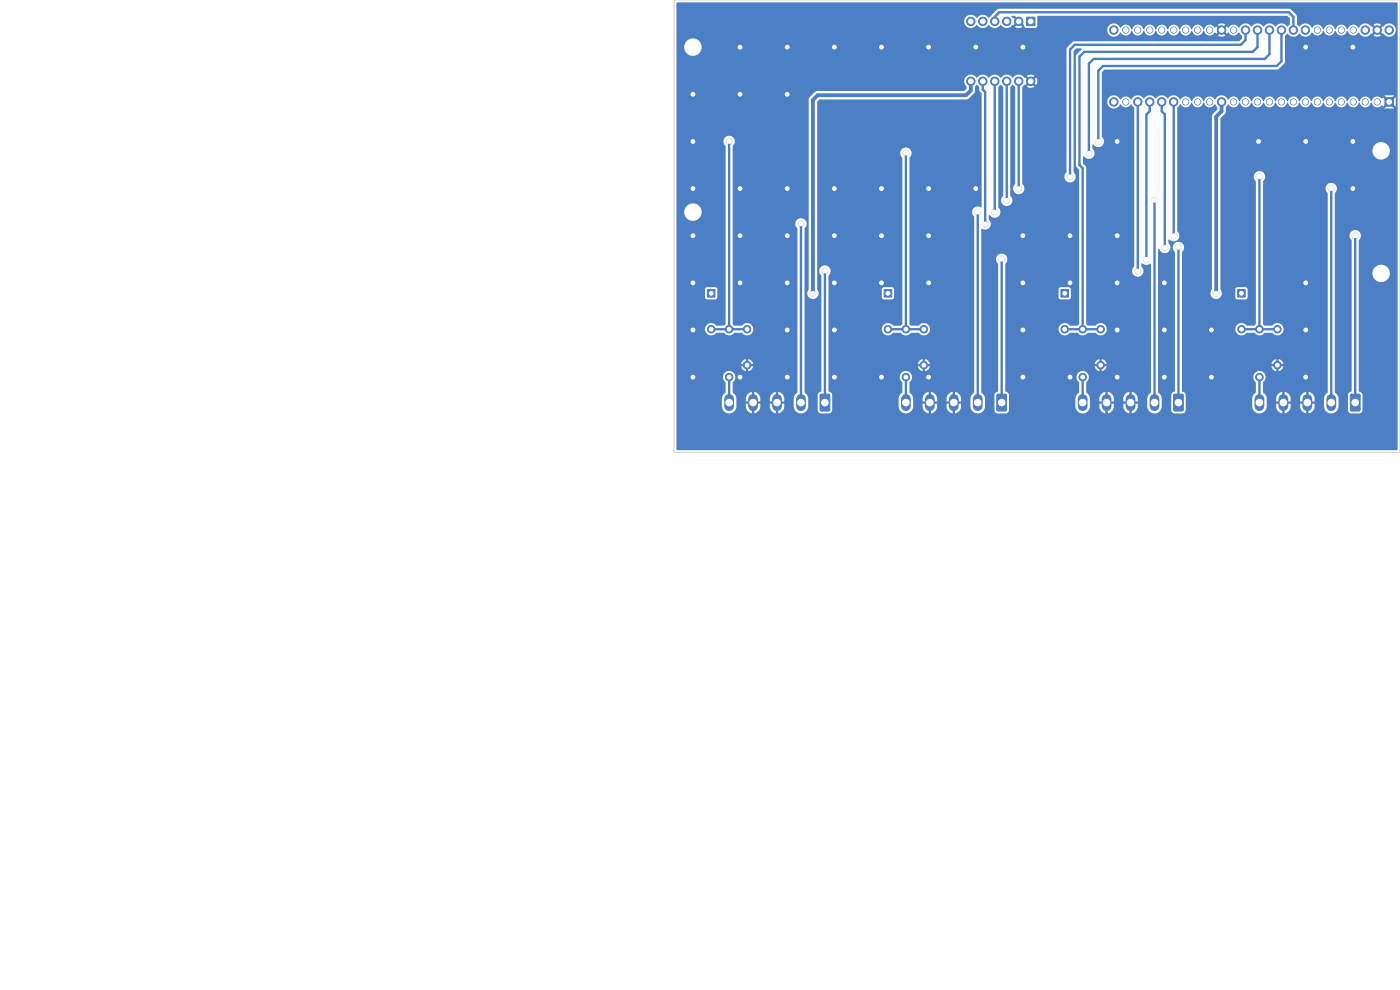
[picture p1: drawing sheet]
<svg xmlns="http://www.w3.org/2000/svg" width="297mm" height="210mm" viewBox="0 0 297 210" stroke-linecap="round" stroke-linejoin="round" font-family="sans-serif">
<path d="M143 0h154v96h-154z" fill="none" stroke="#d0d2cd" stroke-width=".21"/>
<g fill="#d0d2cd" stroke="#d0d2cd" stroke-width=".21">
<circle cx="225.9" cy="62.2" r=".4"/>
<circle cx="225.9" cy="69.8" r=".4"/>
<circle cx="147" cy="45" r="1.6"/>
<circle cx="147" cy="10" r="1.6"/>
<circle cx="294.7" cy="21.6" r=".5"/>
<circle cx="292.2" cy="21.6" r=".5"/>
<circle cx="289.6" cy="21.6" r=".5"/>
<circle cx="287.1" cy="21.6" r=".5"/>
<circle cx="284.6" cy="21.6" r=".5"/>
<circle cx="282" cy="21.6" r=".5"/>
<circle cx="279.5" cy="21.6" r=".5"/>
<circle cx="276.9" cy="21.6" r=".5"/>
<circle cx="274.4" cy="21.6" r=".5"/>
<circle cx="271.9" cy="21.6" r=".5"/>
<circle cx="269.3" cy="21.6" r=".5"/>
<circle cx="266.8" cy="21.6" r=".5"/>
<circle cx="264.2" cy="21.6" r=".5"/>
<circle cx="261.7" cy="21.6" r=".5"/>
<circle cx="259.2" cy="21.6" r=".5"/>
<circle cx="256.6" cy="21.6" r=".5"/>
<circle cx="254.1" cy="21.6" r=".5"/>
<circle cx="251.5" cy="21.6" r=".5"/>
<circle cx="249" cy="21.6" r=".5"/>
<circle cx="246.5" cy="21.6" r=".5"/>
<circle cx="243.9" cy="21.6" r=".5"/>
<circle cx="241.4" cy="21.6" r=".5"/>
<circle cx="238.8" cy="21.6" r=".5"/>
<circle cx="236.3" cy="21.6" r=".5"/>
<circle cx="236.3" cy="6.4" r=".5"/>
<circle cx="238.8" cy="6.4" r=".5"/>
<circle cx="241.4" cy="6.4" r=".5"/>
<circle cx="243.9" cy="6.4" r=".5"/>
<circle cx="246.5" cy="6.4" r=".5"/>
<circle cx="249" cy="6.4" r=".5"/>
<circle cx="251.5" cy="6.4" r=".5"/>
<circle cx="254.1" cy="6.4" r=".5"/>
<circle cx="256.6" cy="6.4" r=".5"/>
<circle cx="259.2" cy="6.4" r=".5"/>
<circle cx="261.7" cy="6.4" r=".5"/>
<circle cx="264.2" cy="6.4" r=".5"/>
<circle cx="266.8" cy="6.4" r=".5"/>
<circle cx="269.3" cy="6.4" r=".5"/>
<circle cx="271.9" cy="6.4" r=".5"/>
<circle cx="274.4" cy="6.4" r=".5"/>
<circle cx="276.9" cy="6.4" r=".5"/>
<circle cx="279.5" cy="6.4" r=".5"/>
<circle cx="282" cy="6.4" r=".5"/>
<circle cx="284.6" cy="6.4" r=".5"/>
<circle cx="287.1" cy="6.4" r=".5"/>
<circle cx="289.6" cy="6.4" r=".5"/>
<circle cx="292.2" cy="6.4" r=".5"/>
<circle cx="294.7" cy="6.4" r=".5"/>
<circle cx="267.2" cy="69.8" r=".4"/>
<circle cx="267.2" cy="80" r=".4"/>
<circle cx="192.2" cy="69.8" r=".4"/>
<circle cx="192.2" cy="80" r=".4"/>
<circle cx="263.4" cy="62.2" r=".4"/>
<circle cx="263.4" cy="69.8" r=".4"/>
<circle cx="229.7" cy="69.8" r=".4"/>
<circle cx="229.7" cy="80" r=".4"/>
<circle cx="196" cy="69.8" r=".4"/>
<circle cx="196" cy="77.5" r=".4"/>
<circle cx="271" cy="69.8" r=".4"/>
<circle cx="271" cy="77.5" r=".4"/>
<circle cx="218.7" cy="4.5" r=".5"/>
<circle cx="216.1" cy="4.5" r=".5"/>
<circle cx="213.6" cy="4.5" r=".5"/>
<circle cx="211" cy="4.5" r=".5"/>
<circle cx="208.5" cy="4.5" r=".5"/>
<circle cx="206" cy="4.5" r=".5"/>
<circle cx="218.7" cy="17.2" r=".5"/>
<circle cx="216.1" cy="17.2" r=".5"/>
<circle cx="213.6" cy="17.2" r=".5"/>
<circle cx="211" cy="17.2" r=".5"/>
<circle cx="208.5" cy="17.2" r=".5"/>
<circle cx="206" cy="17.2" r=".5"/>
<circle cx="250" cy="85.4" r=".7"/>
<circle cx="244.9" cy="85.4" r=".7"/>
<circle cx="239.8" cy="85.4" r=".7"/>
<circle cx="234.8" cy="85.4" r=".7"/>
<circle cx="229.7" cy="85.4" r=".7"/>
<circle cx="212.5" cy="85.4" r=".7"/>
<circle cx="207.4" cy="85.4" r=".7"/>
<circle cx="202.3" cy="85.4" r=".7"/>
<circle cx="197.3" cy="85.4" r=".7"/>
<circle cx="192.2" cy="85.4" r=".7"/>
<circle cx="233.5" cy="69.8" r=".4"/>
<circle cx="233.5" cy="77.5" r=".4"/>
<circle cx="293" cy="32" r="1.6"/>
<circle cx="287.5" cy="85.4" r=".7"/>
<circle cx="282.4" cy="85.4" r=".7"/>
<circle cx="277.3" cy="85.4" r=".7"/>
<circle cx="272.3" cy="85.4" r=".7"/>
<circle cx="267.2" cy="85.4" r=".7"/>
<circle cx="150.9" cy="62.2" r=".4"/>
<circle cx="150.9" cy="69.8" r=".4"/>
<circle cx="293" cy="58" r="1.6"/>
<circle cx="154.7" cy="69.8" r=".4"/>
<circle cx="154.7" cy="80" r=".4"/>
<circle cx="175" cy="85.4" r=".7"/>
<circle cx="169.9" cy="85.4" r=".7"/>
<circle cx="164.8" cy="85.4" r=".7"/>
<circle cx="159.8" cy="85.4" r=".7"/>
<circle cx="154.7" cy="85.4" r=".7"/>
<circle cx="158.5" cy="69.8" r=".4"/>
<circle cx="158.5" cy="77.5" r=".4"/>
<circle cx="188.4" cy="62.2" r=".4"/>
<circle cx="188.4" cy="69.8" r=".4"/>
</g>
<g fill="#4d7fc4" stroke="#4d7fc4" stroke-width=".21">
<path d="M225.1 61.4h1.6v1.6h-1.6z"/>
<path d="M293.8 20.7h1.8v1.8h-1.8z"/>
<path d="M262.6 61.4h1.6v1.6h-1.6z"/>
<path d="M217.8 3.6h1.8v1.8h-1.8z"/>
<path d="M249 83.7l1.8-.1 .2 .2v3.2l-.1 .2h-1.7l-.2-.2z"/>
<path d="M211.5 83.7l1.8-.1 .2 .2v3.2l-.1 .2h-1.7l-.2-.2z"/>
<path d="M286.5 83.7l1.8-.1 .2 .2v3.2l-.1 .2h-1.7l-.2-.2z"/>
<path d="M150.1 61.4h1.6v1.6h-1.6z"/>
<path d="M174 83.7l1.8-.1 .2 .2v3.2l-.1 .2h-1.7l-.2-.2z"/>
<path d="M187.6 61.4h1.6v1.6h-1.6z"/>
<circle cx="225.9" cy="69.8" r=".8"/>
<circle cx="292.2" cy="21.6" r=".65"/>
<circle cx="289.6" cy="21.6" r=".65"/>
<circle cx="287.1" cy="21.6" r=".65"/>
<circle cx="284.6" cy="21.6" r=".65"/>
<circle cx="282" cy="21.6" r=".65"/>
<circle cx="279.5" cy="21.6" r=".65"/>
<circle cx="276.9" cy="21.6" r=".65"/>
<circle cx="274.4" cy="21.6" r=".65"/>
<circle cx="271.9" cy="21.6" r=".65"/>
<circle cx="269.3" cy="21.6" r=".65"/>
<circle cx="266.8" cy="21.6" r=".65"/>
<circle cx="264.2" cy="21.6" r=".65"/>
<circle cx="261.7" cy="21.6" r=".65"/>
<circle cx="259.2" cy="21.6" r=".9"/>
<circle cx="256.6" cy="21.6" r=".65"/>
<circle cx="254.1" cy="21.6" r=".65"/>
<circle cx="251.5" cy="21.6" r=".65"/>
<circle cx="249" cy="21.6" r=".9"/>
<circle cx="246.5" cy="21.6" r=".9"/>
<circle cx="243.9" cy="21.6" r=".9"/>
<circle cx="241.4" cy="21.6" r=".9"/>
<circle cx="238.8" cy="21.6" r=".65"/>
<circle cx="236.3" cy="21.6" r=".9"/>
<circle cx="236.3" cy="6.4" r=".9"/>
<circle cx="238.8" cy="6.4" r=".65"/>
<circle cx="241.4" cy="6.4" r=".65"/>
<circle cx="243.9" cy="6.4" r=".65"/>
<circle cx="246.5" cy="6.4" r=".65"/>
<circle cx="249" cy="6.4" r=".65"/>
<circle cx="251.5" cy="6.4" r=".65"/>
<circle cx="254.1" cy="6.4" r=".65"/>
<circle cx="256.6" cy="6.4" r=".65"/>
<circle cx="259.2" cy="6.4" r=".9"/>
<circle cx="261.7" cy="6.4" r=".65"/>
<circle cx="264.2" cy="6.4" r=".9"/>
<circle cx="266.8" cy="6.4" r=".9"/>
<circle cx="269.3" cy="6.4" r=".9"/>
<circle cx="271.9" cy="6.4" r=".9"/>
<circle cx="274.4" cy="6.4" r=".9"/>
<circle cx="276.9" cy="6.4" r=".9"/>
<circle cx="279.5" cy="6.4" r=".65"/>
<circle cx="282" cy="6.4" r=".65"/>
<circle cx="284.6" cy="6.4" r=".65"/>
<circle cx="287.1" cy="6.4" r=".65"/>
<circle cx="289.6" cy="6.4" r=".9"/>
<circle cx="292.2" cy="6.4" r=".9"/>
<circle cx="294.7" cy="6.4" r=".9"/>
<circle cx="267.2" cy="69.8" r=".8"/>
<circle cx="267.2" cy="80" r=".8"/>
<circle cx="192.2" cy="69.8" r=".8"/>
<circle cx="192.2" cy="80" r=".8"/>
<circle cx="263.4" cy="69.8" r=".8"/>
<circle cx="229.7" cy="69.8" r=".8"/>
<circle cx="229.7" cy="80" r=".8"/>
<circle cx="196" cy="69.8" r=".8"/>
<circle cx="196" cy="77.5" r=".8"/>
<circle cx="271" cy="69.8" r=".8"/>
<circle cx="271" cy="77.5" r=".8"/>
<circle cx="216.1" cy="4.5" r=".9"/>
<circle cx="213.6" cy="4.5" r=".9"/>
<circle cx="211" cy="4.5" r=".9"/>
<circle cx="208.5" cy="4.5" r=".9"/>
<circle cx="206" cy="4.5" r=".9"/>
<circle cx="218.7" cy="17.2" r=".9"/>
<circle cx="216.1" cy="17.2" r=".9"/>
<circle cx="213.6" cy="17.2" r=".9"/>
<circle cx="211" cy="17.2" r=".9"/>
<circle cx="208.5" cy="17.2" r=".9"/>
<circle cx="206" cy="17.2" r=".9"/>
<circle cx="233.5" cy="69.8" r=".8"/>
<circle cx="233.5" cy="77.5" r=".8"/>
<circle cx="150.9" cy="69.8" r=".8"/>
<circle cx="154.7" cy="69.8" r=".8"/>
<circle cx="154.7" cy="80" r=".8"/>
<circle cx="158.5" cy="69.8" r=".8"/>
<circle cx="158.5" cy="77.5" r=".8"/>
<circle cx="188.4" cy="69.8" r=".8"/>
</g>
<g fill="none" stroke="#4d7fc4" stroke-width="2.1">
<path d="M154.7 84.6v1.6M159.8 84.6v1.6M164.8 84.6v1.6M169.9 84.6v1.6M192.2 84.6v1.6M197.3 84.6v1.6M202.3 84.6v1.6M207.4 84.6v1.6M229.7 84.6v1.6M234.8 84.6v1.6M239.8 84.6v1.6M244.9 84.6v1.6"/>
<path d="M267.2 84.6v1.6M272.3 84.6v1.6M277.3 84.6v1.6M282.4 84.6v1.6"/>
</g>
<g fill="#ececec" stroke="#ececec" stroke-width=".21">
<circle cx="187" cy="10" r=".7"/>
<circle cx="167" cy="10" r=".7"/>
<circle cx="147" cy="50" r=".7"/>
<circle cx="277" cy="30" r=".7"/>
<circle cx="257" cy="70" r=".7"/>
<circle cx="217" cy="80" r=".7"/>
<circle cx="147" cy="20" r=".7"/>
<circle cx="157" cy="60" r=".7"/>
<circle cx="187" cy="80" r=".7"/>
<circle cx="187" cy="40" r=".7"/>
<circle cx="217" cy="70" r=".7"/>
<circle cx="147" cy="60" r=".7"/>
<circle cx="237" cy="70" r=".7"/>
<circle cx="147" cy="80" r=".7"/>
<circle cx="157" cy="50" r=".7"/>
<circle cx="237" cy="60" r=".7"/>
<circle cx="177" cy="60" r=".7"/>
<circle cx="177" cy="50" r=".7"/>
<circle cx="247" cy="60" r=".7"/>
<circle cx="217" cy="50" r=".7"/>
<circle cx="217" cy="10" r=".7"/>
<circle cx="287" cy="40" r=".7"/>
<circle cx="267" cy="30" r=".7"/>
<circle cx="237" cy="50" r=".7"/>
<circle cx="277" cy="10" r=".7"/>
<circle cx="197" cy="10" r=".7"/>
<circle cx="197" cy="40" r=".7"/>
<circle cx="147" cy="40" r=".7"/>
<circle cx="167" cy="20" r=".7"/>
<circle cx="257" cy="80" r=".7"/>
<circle cx="207" cy="40" r=".7"/>
<circle cx="197" cy="60" r=".7"/>
<circle cx="277" cy="60" r=".7"/>
<circle cx="227" cy="60" r=".7"/>
<circle cx="247" cy="80" r=".7"/>
<circle cx="147" cy="30" r=".7"/>
<circle cx="227" cy="50" r=".7"/>
<circle cx="207" cy="10" r=".7"/>
<circle cx="157" cy="10" r=".7"/>
<circle cx="157" cy="80" r=".7"/>
<circle cx="167" cy="60" r=".7"/>
<circle cx="237" cy="80" r=".7"/>
<circle cx="277" cy="70" r=".7"/>
<circle cx="287" cy="30" r=".7"/>
<circle cx="177" cy="80" r=".7"/>
<circle cx="227" cy="80" r=".7"/>
<circle cx="167" cy="80" r=".7"/>
<circle cx="277" cy="80" r=".7"/>
<circle cx="157" cy="40" r=".7"/>
<circle cx="147" cy="70" r=".7"/>
<circle cx="167" cy="70" r=".7"/>
<circle cx="197" cy="80" r=".7"/>
<circle cx="157" cy="20" r=".7"/>
<circle cx="177" cy="70" r=".7"/>
<circle cx="247" cy="70" r=".7"/>
<circle cx="197" cy="50" r=".7"/>
<circle cx="177" cy="10" r=".7"/>
<circle cx="167" cy="50" r=".7"/>
<circle cx="287" cy="10" r=".7"/>
<circle cx="177" cy="40" r=".7"/>
<circle cx="167" cy="40" r=".7"/>
<circle cx="187" cy="50" r=".7"/>
<circle cx="187" cy="60" r=".7"/>
<circle cx="217" cy="60" r=".7"/>
<circle cx="237" cy="30" r=".7"/>
<circle cx="267.2" cy="37.5" r=".7"/>
<circle cx="227" cy="37.5" r=".7"/>
<circle cx="231" cy="32.5" r=".7"/>
<circle cx="192.2" cy="32.5" r=".7"/>
<circle cx="154.7" cy="30" r=".7"/>
<circle cx="233" cy="30" r=".7"/>
<circle cx="175" cy="57.5" r=".7"/>
<circle cx="241.4" cy="57.5" r=".7"/>
<circle cx="243.2" cy="55" r=".7"/>
<circle cx="212.5" cy="55" r=".7"/>
<circle cx="247.1" cy="52.5" r=".7"/>
<circle cx="250" cy="52.5" r=".7"/>
<circle cx="249" cy="50" r=".7"/>
<circle cx="287.5" cy="50" r=".7"/>
<circle cx="172.5" cy="62.2" r=".7"/>
<circle cx="258" cy="62.2" r=".7"/>
<circle cx="169.9" cy="47.5" r=".7"/>
<circle cx="209" cy="47.5" r=".7"/>
<circle cx="207.4" cy="45" r=".7"/>
<circle cx="211" cy="45" r=".7"/>
<circle cx="244.9" cy="42.5" r=".7"/>
<circle cx="213.6" cy="42.5" r=".7"/>
<circle cx="282.4" cy="40" r=".7"/>
<circle cx="216.1" cy="40" r=".7"/>
</g>
<g fill="none" stroke="#4d7fc4" stroke-width=".5">
<path d="M208.5 17.2v1.8l.5 .5v28M211 4.5v-.9l1-1h61.4l1 1v2.8M211 17.2v27.8M213.6 17.2v25.3M216.1 17.2v22.8M264.2 6.4v2.1l-1 1h-35.2l-1 1v27M266.8 6.4v3.6l-1 1h-35.8l-1 1v23l.7 .7v34.1M269.3 6.4v5.1l-1 1h-36.3l-1 1v19M271.9 6.4v6.6l-1 1h-36.9l-1 1v15M154.7 30v39.8M192.2 32.5v37.3M241.4 21.6v35.9"/>
<path d="M243.9 21.6v2l-.7 .7v30.7M246.5 21.6v2l.6 .7v28.2M249 21.6v28.4M267.2 37.5v32.3M169.9 47.5v37.9M175 57.5v27.9M207.4 45v40.4M212.5 55v30.4M244.9 42.5v42.9M250 52.5v32.9M282.4 40v45.4M287.5 50v35.4"/>
<path d="M150.9 69.8h7.6M188.4 69.8h7.6M225.9 69.8h7.6M263.4 69.8h7.6M154.7 80v5.4M192.2 80v5.4M229.7 80v5.4M267.2 80v5.4"/>
</g>
<path d="M206 17.2v2l-1 1h-31.5l-1 1v41M259.2 21.6v2l-1.2 1.2v37.4" fill="none" stroke="#4d7fc4" stroke-width=".8"/>
<g fill="#4d7fc4">
<path d="M214.6 3.4h.7l.7 .7-.4 .3-.6-.7h-.3z"/>
<path d="M143.5 .6l152.9-.1 .1 .1v5.8h-.4a1.45 1.45 0 0 0-1-1.4 1.45 1.45 0 0 0-1.6 .6h-.2l-.6 .7-.4-.4 .7-.7a1.39 1.39 0 0 0-1.6 0l.6 .7-.3 .4-.7-.7h-.1a1.57 1.57 0 0 0-2.7 .3 1.27 1.27 0 0 0-1.3-.7 1.27 1.27 0 0 0-1 1h-.2a1.22 1.22 0 0 0-1.2-1 1.22 1.22 0 0 0-1.2 1h-.1a1.22 1.22 0 0 0-1.2-1 1.22 1.22 0 0 0-1.2 1h-.2a1.25 1.25 0 0 0-1-1 1.25 1.25 0 0 0-1.3 .7 1.53 1.53 0 0 0-2.6-.3l-.6-.5v-1.9l-1.2-1.2-.4-.2h-61.6l-.4 .2-1.7 1.8a1.54 1.54 0 0 0-2.6 0 1.44 1.44 0 0 0-2.1-.4 1.44 1.44 0 0 0-.1 2.2 1.44 1.44 0 0 0 2.2-.3 1.55 1.55 0 0 0 2.6 0 1.55 1.55 0 0 0 2.5 0 1.54 1.54 0 0 0 2.5 0h.2l.6-.6 .4 .3-.7 .7a1.39 1.39 0 0 0 1.6 0l-.7-.7 .4-.3 .6 .6 .3 .6h2.3l.2-.4v-2l.2-.1h52.8l.6 .6v1.2l-.5 .4a1.55 1.55 0 0 0-2.5 0 1.55 1.55 0 0 0-2.5 0 1.54 1.54 0 0 0-2.6 0 1.57 1.57 0 0 0-2.7 .3 1.32 1.32 0 0 0-2.3 0l-.2-.3-.7 .7-.3-.4 .6-.7a1.4 1.4 0 0 0-1.5 0l.6 .7-.3 .4-.7-.7-.3 .3a1.27 1.27 0 0 0-1.3-.7 1.27 1.27 0 0 0-1 1h-.2a1.22 1.22 0 0 0-1.2-1 1.22 1.22 0 0 0-1.2 1h-.1a1.22 1.22 0 0 0-1.2-1 1.22 1.22 0 0 0-1.2 1h-.1a1.22 1.22 0 0 0-1.3-1 1.22 1.22 0 0 0-1.1 1h-.2a1.22 1.22 0 0 0-1.2-1 1.22 1.22 0 0 0-1.2 1h-.1a1.22 1.22 0 0 0-1.2-1 1.22 1.22 0 0 0-1.2 1h-.2a1.22 1.22 0 0 0-1.2-1 1.22 1.22 0 0 0-1.2 1h-.1a1.25 1.25 0 0 0-1-1 1.25 1.25 0 0 0-1.3 .7 1.45 1.45 0 0 0-2.3-.6 1.45 1.45 0 0 0 .1 2.3 1.45 1.45 0 0 0 2.2-.7 1.27 1.27 0 0 0 1.3 .6 1.27 1.27 0 0 0 1.1-1l.1 .1a1.22 1.22 0 0 0 1.2 .9 1.22 1.22 0 0 0 1.2-1l.1 .1a1.22 1.22 0 0 0 1.3 .9 1.22 1.22 0 0 0 1.1-1l.2 .1a1.22 1.22 0 0 0 1.2 .9 1.22 1.22 0 0 0 1.2-1l.1 .1a1.22 1.22 0 0 0 1.2 .9 1.22 1.22 0 0 0 1.2-1l.2 .1a1.22 1.22 0 0 0 1.2 .9 1.22 1.22 0 0 0 1.2-1l.1 .1a1.22 1.22 0 0 0 1.2 .9 1.22 1.22 0 0 0 1.2-1l.1 .1a1.25 1.25 0 0 0 1.1 .9 1.25 1.25 0 0 0 1.3-.6l.2 .3 .7-.7 .3 .4-.6 .7a1.4 1.4 0 0 0 1.6-.1l-.7-.6 .3-.4 .7 .7 .3-.3a1.33 1.33 0 0 0 2.2 0l.7 .7v.6l-.6 .5h-35l-.4 .2-.9 1h-77.7l-.1-.3a1.85 1.85 0 0 0-3-1 1.85 1.85 0 0 0 .5 3.1 1.85 1.85 0 0 0 2.6-1.8h77.7l-.3 .5v6.8h-6.2l-.3-.8-.7 .7-.3-.3 .7-.7a1.39 1.39 0 0 0-1.6 0l.6 .7-.3 .3-.7-.7-.1 .1a1.55 1.55 0 0 0-2.5 0 1.55 1.55 0 0 0-2.6 0 1.55 1.55 0 0 0-2.5 0 1.55 1.55 0 0 0-2.6 0 1.46 1.46 0 0 0-2.2-.3 1.46 1.46 0 0 0 .1 2.2l-.1 .5-.5 .4h-31.1l-.5 .2-1.1 1.1-.2 .5v40.3a1.22 1.22 0 0 0 0 1.7 1.22 1.22 0 0 0 1.7 0 1.22 1.22 0 0 0 .1-1.7v-39.8l.4-.5h31.2l.5-.2 1.2-1.1 .2-.5v-1l.4-.3 .4 .4 .1 .8 .5 .7-.1 24.1a1.27 1.27 0 0 0-1.7 .3 1.27 1.27 0 0 0 .2 1.7v23.8h-9.4a1.35 1.35 0 0 0-1-1.2 1.35 1.35 0 0 0-1.4 .5h-1.6l-.4-.4v-35.2a1.23 1.23 0 0 0 .2-1.8 1.23 1.23 0 0 0-1.8 0 1.23 1.23 0 0 0 .1 1.8v27.9h-1.7l-.4-.5h-1.8l-.3 .2-.1 .3v1.7l.1 .3 .3 .1h1.7l.5-.4v-1.7h1.7v7.4l-.4 .3h-1.5a1.34 1.34 0 0 0-2-.3 1.34 1.34 0 0 0 0 2 1.34 1.34 0 0 0 2-.2h1.6a1.39 1.39 0 0 0 2.2 0h1.6a1.32 1.32 0 0 0 1.5 .5 1.32 1.32 0 0 0 .9-1.3h9.4v7.4h-9.4l-.3-.6-.8-.4v.9h-.5v-.9l-.5 .3-.5 .7h1v.5h-1l.5 .8 .5 .2v-.9h.5v.9l.6-.2 .4-.6 .1-.2h-1v-.5h10.4v6.1a1.66 1.66 0 0 0-.8 1.2h-2l-.1-.2a1.53 1.53 0 0 0-1.2-1.2v1.6h-.5v-1.6h-.1a1.54 1.54 0 0 0-1.2 1.4h-2v-.2a1.53 1.53 0 0 0-1.3-1.2v1.6h-.5v-1.6h-.1a1.54 1.54 0 0 0-1.2 1.4h-2l-.2-.7-.6-.6v-2.1a1.34 1.34 0 0 0 .3-2 1.34 1.34 0 0 0-2 0 1.34 1.34 0 0 0 .2 2v2.1l-.5 .6h-14.4l-.2-.5-.5-.3v-24.5a1.23 1.23 0 0 0 .1-1.8 1.23 1.23 0 0 0-1.8 0 1.23 1.23 0 0 0 .2 1.8v24.5l-.2 .1a.74 .74 0 0 0-.6 .7v.7h-2a1.62 1.62 0 0 0-.8-1.2v-34.8a1.23 1.23 0 0 0 .1-1.8 1.23 1.23 0 0 0-1.8 0 1.23 1.23 0 0 0 .2 1.8v21.3h-9.4a1.35 1.35 0 0 0-1-1.2 1.35 1.35 0 0 0-1.4 .5h-1.6l-.4-.4v-37.7a1.23 1.23 0 0 0 .2-1.8 1.23 1.23 0 0 0-1.8 0 1.23 1.23 0 0 0 .1 1.8v13.9h-5a1.85 1.85 0 0 0-2.9-1.5 1.85 1.85 0 0 0 0 3.2 1.85 1.85 0 0 0 2.9-1.5v-.2h5v16.5h-1.7l-.4-.5h-1.8l-.3 .2-.1 .3v1.7l.1 .3 .3 .1h1.7l.5-.4v-1.7h1.7v7.4l-.4 .3h-1.5a1.34 1.34 0 0 0-2-.3 1.34 1.34 0 0 0 0 2 1.34 1.34 0 0 0 2-.2h1.6a1.39 1.39 0 0 0 2.2 0h1.6a1.32 1.32 0 0 0 1.5 .5 1.32 1.32 0 0 0 .9-1.3h9.4v7.4h-9.4l-.3-.6-.8-.4v.9h-.5v-.9l-.5 .3-.5 .7h1v.5h-1l.3 .6 .7 .4v-.9h.5v.9l.6-.2 .4-.6 .1-.2h-1v-.5h10.4v6.1a1.66 1.66 0 0 0-.8 1.2h-2l-.1-.2a1.53 1.53 0 0 0-1.2-1.2v1.6h-.5v-1.6h-.1a1.54 1.54 0 0 0-1.2 1.4h-2v-.2a1.53 1.53 0 0 0-1.3-1.2v1.6h-.5v-1.6h-.1a1.54 1.54 0 0 0-1.2 1.4h-2l-.2-.7-.6-.6v-2.1a1.34 1.34 0 0 0 .3-2 1.34 1.34 0 0 0-2 0 1.34 1.34 0 0 0 .2 2v2.2a1.66 1.66 0 0 0-.8 1.2l.1 2a1.55 1.55 0 0 0 1.6 1.2 1.55 1.55 0 0 0 1.4-1.4v-1.8h2v.7h.9v.5h-.9a1.64 1.64 0 0 0 1.3 2v-1.6h.5v1.6h.1a1.65 1.65 0 0 0 1.2-2h-.9v-.5h.9v-.7h2v.7h.9v.5h-.9v.6a1.53 1.53 0 0 0 1.3 1.4v-1.6h.5v1.6h.1a1.65 1.65 0 0 0 1.2-2h-.9v-.5h.9v-.7h2v1.8a1.55 1.55 0 0 0 1.5 1.4 1.55 1.55 0 0 0 1.6-1.4v-1.8h2v2.5l.1 .4 .5 .3h1.8l.4-.2 .2-.4v-3.3h14.4l-.3 .7v1.8a1.55 1.55 0 0 0 1.6 1.4 1.55 1.55 0 0 0 1.5-1.4v-1.8h2v.7h.9v.5h-.9a1.64 1.64 0 0 0 1.3 2v-1.6h.5v1.6h.1a1.65 1.65 0 0 0 1.2-2h-.9v-.5h.9v-.7h2v.7h.9v.5h-.9v.6a1.53 1.53 0 0 0 1.3 1.4v-1.6h.5v1.6h.1a1.65 1.65 0 0 0 1.2-2h-.9v-.5h.9v-.7h2v1.8a1.55 1.55 0 0 0 1.5 1.4 1.55 1.55 0 0 0 1.6-1.4l-.1-2-.7-1.1v-34.5a.27 .27 0 0 1 .2-.2 .27 .27 0 0 1 .3 .2 1.24 1.24 0 0 0 1.4-.7 1.24 1.24 0 0 0-.3-1.5v-.8l.1-.1a1.26 1.26 0 0 0 1.9 .3 1.26 1.26 0 0 0 0-1.9v-25.5l.5-.5 .5 .5v23a1.23 1.23 0 0 0-.1 1.8 1.23 1.23 0 0 0 1.8 0 1.23 1.23 0 0 0-.2-1.8v-23l.5-.5 .6 .5v20.5a1.22 1.22 0 0 0-.1 1.8 1.22 1.22 0 0 0 1.8 0 1.22 1.22 0 0 0-.2-1.8v-20.5l1.3-1.1 .3 .3-.6 .7a1.39 1.39 0 0 0 1.6 0l-.7-.7 .3-.3 .7 .6 .3-.8h6.2l-.1 19.3a1.22 1.22 0 0 0 0 1.8 1.22 1.22 0 0 0 1.8 0 1.22 1.22 0 0 0-.2-1.8v-25.6l.5-.6h1l.1 .2-1 1-.1 .4v23.2l.6 1v25.3h-1.7l-.4-.5h-1.8l-.3 .2-.1 .3v1.7l.1 .3 .3 .1h1.7l.5-.4v-1.7h1.7v7.4l-.4 .3h-1.5a1.34 1.34 0 0 0-2-.3 1.34 1.34 0 0 0 0 2 1.34 1.34 0 0 0 2-.2h1.6a1.39 1.39 0 0 0 2.2 0h1.6a1.33 1.33 0 0 0 2 .2 1.33 1.33 0 0 0-.1-2 1.33 1.33 0 0 0-1.9 .3h-1.6l-.4-.4v-33.1l-.6-1v-1.3l.2-.2a1.24 1.24 0 0 0 1.8 .3 1.24 1.24 0 0 0 0-1.9v-.7l.1-.2a1.26 1.26 0 0 0 1.9 .3 1.26 1.26 0 0 0 0-1.9v-13.6l.5-.6h36.6l.4-.2 1.3-1.4v-5.6l.6-.5a1.49 1.49 0 0 0 2.5 0 1.57 1.57 0 0 0 2.7-.2 1.27 1.27 0 0 0 1.2 .6 1.27 1.27 0 0 0 1.1-1l.1 .1a1.22 1.22 0 0 0 1.3 .9 1.22 1.22 0 0 0 1.1-1l.2 .1a1.22 1.22 0 0 0 1.2 .9 1.22 1.22 0 0 0 1.2-1l.1 .1a1.25 1.25 0 0 0 1.1 .9 1.25 1.25 0 0 0 1.2-.6 1.53 1.53 0 0 0 2.7 .2l.1 .1 .7-.7 .3 .4-.6 .6a1.39 1.39 0 0 0 1.6 0l-.7-.6 .4-.4 .6 .7 .1-.1a1.46 1.46 0 0 0 1.6 .6 1.46 1.46 0 0 0 1.1-1.3h.4v14.3l-.4-.1-.9 .9-.4-.4 .9-.9h-2l.9 .9-.4 .4-.9-.9-.1 .3a1.28 1.28 0 0 0-1.3-.4 1.28 1.28 0 0 0-1 1l-.1-.1a1.22 1.22 0 0 0-1.2-.9 1.22 1.22 0 0 0-1.2 1l-.1-.1a1.22 1.22 0 0 0-1.3-.9 1.22 1.22 0 0 0-1.1 1l-.2-.1a1.22 1.22 0 0 0-1.2-.9 1.22 1.22 0 0 0-1.2 1l-.1-.1a1.22 1.22 0 0 0-1.2-.9 1.22 1.22 0 0 0-1.2 1l-.2-.1a1.22 1.22 0 0 0-1.2-.9 1.22 1.22 0 0 0-1.2 1l-.1-.1a1.22 1.22 0 0 0-1.2-.9 1.22 1.22 0 0 0-1.2 1l-.1-.1a1.22 1.22 0 0 0-1.3-.9 1.22 1.22 0 0 0-1.1 1l-.2-.1a1.22 1.22 0 0 0-1.2-.9 1.22 1.22 0 0 0-1.2 1l-.1-.1a1.22 1.22 0 0 0-1.2-.9 1.22 1.22 0 0 0-1.2 1l-.2-.1a1.22 1.22 0 0 0-1.2-.9 1.22 1.22 0 0 0-1.2 1l-.1-.1a1.22 1.22 0 0 0-1.2-.9 1.22 1.22 0 0 0-1.2 1l-.1-.1a1.25 1.25 0 0 0-1.1-.9 1.25 1.25 0 0 0-1.3 .6 1.54 1.54 0 0 0-1.4-.9 1.54 1.54 0 0 0-1.4 .9 1.26 1.26 0 0 0-1.3-.6 1.26 1.26 0 0 0-1 1l-.2-.1a1.22 1.22 0 0 0-1.2-.9 1.22 1.22 0 0 0-1.2 1l-.1-.1a1.25 1.25 0 0 0-1-.9 1.25 1.25 0 0 0-1.3 .6 1.53 1.53 0 0 0-2.7-.2 1.54 1.54 0 0 0-2.5 0 1.54 1.54 0 0 0-2.5 0 1.56 1.56 0 0 0-2.7 .2 1.31 1.31 0 0 0-2.3 0 1.43 1.43 0 0 0-2-.8 1.43 1.43 0 0 0-.5 2.1 1.43 1.43 0 0 0 2.2 .1l.2-.3 .2-.1a1.29 1.29 0 0 0 2.2 0l.6 .8v33.6a1.23 1.23 0 0 0-.1 1.8 1.23 1.23 0 0 0 1.8 0 1.23 1.23 0 0 0-.2-1.8l.1-.7a1.58 1.58 0 0 0 1.9 .1l.1 21.3h-9.4l-.3-.6-.8-.4v.9h-.5v-.9l-.5 .3-.5 .7h1v.5h-1l.5 .8 .5 .2v-.9h.5v.9l.6-.2 .4-.6 .1-.2h-1v-.5h10.4v6.1l-.6 .5-.2 .7h-2a1.53 1.53 0 0 0-1.3-1.4v1.6h-.5v-1.6h-.1a1.54 1.54 0 0 0-1.2 1.4h-2v-.2a1.53 1.53 0 0 0-1.3-1.2v1.6h-.5v-1.6h-.1a1.54 1.54 0 0 0-1.2 1.4h-2l-.2-.7-.6-.6v-2.1a1.34 1.34 0 0 0 .3-2 1.34 1.34 0 0 0-2 0 1.34 1.34 0 0 0 .2 2v2.1l-.5 .6h-14.4l-.2-.5-.5-.3v-27a1.23 1.23 0 0 0 .1-1.8 1.23 1.23 0 0 0-1.8 0 1.23 1.23 0 0 0 .2 1.8v27l-.2 .1a.74 .74 0 0 0-.6 .7v3.3l.1 .3 .5 .3h1.8l.5-.3 .1-.4v-3.2h14.4l-.3 .7v1.8a1.55 1.55 0 0 0 1.6 1.4 1.55 1.55 0 0 0 1.5-1.4v-1.8h2v.7h.9v.5h-.9a1.64 1.64 0 0 0 1.3 2v-1.6h.5v1.6h.1a1.65 1.65 0 0 0 1.2-2h-.9v-.5h.9v-.7h2v.7h.9v.5h-.9v.6a1.53 1.53 0 0 0 1.3 1.4v-1.6h.5v1.6h.1a1.65 1.65 0 0 0 1.2-2h-.9v-.5h.9v-.7h2v1.8a1.55 1.55 0 0 0 1.5 1.4 1.55 1.55 0 0 0 1.6-1.4l-.1-2-.7-1.1v-30.3l.2-.1a1.25 1.25 0 0 0 1.8 .7 1.25 1.25 0 0 0 .2-2l.1-.7a1.27 1.27 0 0 0 1.8 .1 1.27 1.27 0 0 0-.1-1.9v-26.1l.6-.7 .2-.1a1.23 1.23 0 0 0 1.3 .6 1.23 1.23 0 0 0 1-.9h.1a1.22 1.22 0 0 0 1.2 1 1.22 1.22 0 0 0 1.2-1h.1a1.25 1.25 0 0 0 1.1 .9 1.25 1.25 0 0 0 1.3-.6l.4 .6v.5l-.9 1-.2 .5v36.7a1.22 1.22 0 0 0 .1 1.7 1.22 1.22 0 0 0 1.7 0 1.22 1.22 0 0 0 0-1.7v-36.2l1.1-1.2 .1-1.3 .3-.5 .2-.1a1.23 1.23 0 0 0 1.3 .6 1.23 1.23 0 0 0 1-.9h.2a1.22 1.22 0 0 0 1.2 1 1.22 1.22 0 0 0 1.2-1h.1a1.22 1.22 0 0 0 1.2 1 1.22 1.22 0 0 0 1.2-1h.1a1.22 1.22 0 0 0 1.3 1 1.22 1.22 0 0 0 1.1-1h.2a1.22 1.22 0 0 0 1.2 1 1.22 1.22 0 0 0 1.2-1h.1a1.22 1.22 0 0 0 1.2 1 1.22 1.22 0 0 0 1.2-1h.2a1.22 1.22 0 0 0 1.2 1 1.22 1.22 0 0 0 1.2-1h.1a1.22 1.22 0 0 0 1.2 1 1.22 1.22 0 0 0 1.2-1h.1a1.22 1.22 0 0 0 1.3 1 1.22 1.22 0 0 0 1.1-1h.2a1.22 1.22 0 0 0 1.2 1 1.22 1.22 0 0 0 1.2-1h.1a1.22 1.22 0 0 0 1.2 1 1.22 1.22 0 0 0 1.2-1h.2a1.22 1.22 0 0 0 1.2 1 1.22 1.22 0 0 0 1.2-1h.1a1.32 1.32 0 0 0 2.2 .5l.1 .4 .9-1 .4 .4-.9 .9h2l-.9-.9 .4-.4 .9 1v-2h.4v11.2h-1.6a1.85 1.85 0 0 0-2.9-1.5 1.85 1.85 0 0 0 0 3.2 1.85 1.85 0 0 0 2.9-1.5v-.2h1.6v26h-1.6a1.85 1.85 0 0 0-2.9-1.5 1.85 1.85 0 0 0 0 3.2 1.85 1.85 0 0 0 2.9-1.5v-.2h1.6v25.9h-7.5a.89 .89 0 0 0-.7-.8v-32a1.23 1.23 0 0 0 .1-1.8 1.23 1.23 0 0 0-1.8 0 1.23 1.23 0 0 0 .2 1.8v32l-.2 .1a.74 .74 0 0 0-.6 .7v.7h-2a1.62 1.62 0 0 0-.8-1.2v-42.3a1.23 1.23 0 0 0 .1-1.8 1.23 1.23 0 0 0-1.8 0 1.23 1.23 0 0 0 .2 1.8v28.8h-9.4a1.35 1.35 0 0 0-1-1.2 1.35 1.35 0 0 0-1.4 .5h-1.6l-.4-.4v-30.2a1.23 1.23 0 0 0 .2-1.8 1.23 1.23 0 0 0-1.8 0 1.23 1.23 0 0 0 .1 1.8v22.9h-1.7l-.4-.5h-1.8l-.3 .2-.1 .3v1.7l.1 .3 .3 .1h1.7l.5-.4v-1.7h1.7v7.4l-.4 .3h-1.5a1.34 1.34 0 0 0-2-.3 1.34 1.34 0 0 0 0 2 1.34 1.34 0 0 0 2-.2h1.6a1.39 1.39 0 0 0 2.2 0h1.6a1.32 1.32 0 0 0 1.5 .5 1.32 1.32 0 0 0 .9-1.3h9.4v7.4h-9.4l-.5-.7-.6-.3v.9h-.5v-.9l-.7 .4-.3 .6h1v.5h-1l.3 .6 .7 .4v-.9h.5v.9l.6-.2 .4-.6 .1-.2h-1v-.5h10.4v6.1a1.66 1.66 0 0 0-.8 1.2h-2l-.1-.2a1.53 1.53 0 0 0-1.2-1.2v1.6h-.5v-1.6h-.1a1.54 1.54 0 0 0-1.2 1.4h-2v-.2a1.53 1.53 0 0 0-1.3-1.2v1.6h-.5v-1.6h-.1a1.54 1.54 0 0 0-1.2 1.4h-2l-.2-.7-.6-.6v-2.1a1.34 1.34 0 0 0 .3-2 1.34 1.34 0 0 0-2 0 1.34 1.34 0 0 0 .2 2v2.1l-.5 .6h-14.4l-.2-.5-.5-.3v-29.5a1.23 1.23 0 0 0 .1-1.8 1.23 1.23 0 0 0-1.8 0 1.23 1.23 0 0 0 .2 1.8v29.5l-.2 .1a.74 .74 0 0 0-.6 .7v3.3l.1 .3 .5 .3h1.8l.5-.3 .1-.4v-3.2h14.4l-.3 .7v1.8a1.55 1.55 0 0 0 1.6 1.4 1.55 1.55 0 0 0 1.5-1.4v-1.8h2v.7h.9v.5h-.9a1.64 1.64 0 0 0 1.3 2v-1.6h.5v1.6h.1a1.65 1.65 0 0 0 1.2-2h-.9v-.5h.9v-.7h2v.7h.9v.5h-.9v.6a1.53 1.53 0 0 0 1.3 1.4v-1.6h.5v1.6h.1a1.65 1.65 0 0 0 1.2-2h-.9v-.5h.9v-.7h2v1.8a1.55 1.55 0 0 0 1.5 1.4 1.55 1.55 0 0 0 1.6-1.4v-1.8h2v2.5l.1 .4 .5 .3h1.8l.5-.3 .1-.3v-3.3h7.5v11.6l-152.9 .1z"/>
</g>
<g fill="#fff" stroke="#fff" stroke-width=".21">
<circle cx="187" cy="10" r=".4"/>
<circle cx="167" cy="10" r=".4"/>
<circle cx="147" cy="50" r=".4"/>
<circle cx="277" cy="30" r=".4"/>
<circle cx="257" cy="70" r=".4"/>
<circle cx="217" cy="80" r=".4"/>
<circle cx="147" cy="20" r=".4"/>
<circle cx="157" cy="60" r=".4"/>
<circle cx="187" cy="80" r=".4"/>
<circle cx="187" cy="40" r=".4"/>
<circle cx="217" cy="70" r=".4"/>
<circle cx="147" cy="60" r=".4"/>
<circle cx="237" cy="70" r=".4"/>
<circle cx="147" cy="80" r=".4"/>
<circle cx="157" cy="50" r=".4"/>
<circle cx="237" cy="60" r=".4"/>
<circle cx="177" cy="60" r=".4"/>
<circle cx="177" cy="50" r=".4"/>
<circle cx="247" cy="60" r=".4"/>
<circle cx="217" cy="50" r=".4"/>
<circle cx="217" cy="10" r=".4"/>
<circle cx="287" cy="40" r=".4"/>
<circle cx="267" cy="30" r=".4"/>
<circle cx="237" cy="50" r=".4"/>
<circle cx="277" cy="10" r=".4"/>
<circle cx="197" cy="10" r=".4"/>
<circle cx="197" cy="40" r=".4"/>
<circle cx="147" cy="40" r=".4"/>
<circle cx="167" cy="20" r=".4"/>
<circle cx="257" cy="80" r=".4"/>
<circle cx="207" cy="40" r=".4"/>
<circle cx="197" cy="60" r=".4"/>
<circle cx="277" cy="60" r=".4"/>
<circle cx="227" cy="60" r=".4"/>
<circle cx="247" cy="80" r=".4"/>
<circle cx="147" cy="30" r=".4"/>
<circle cx="227" cy="50" r=".4"/>
<circle cx="207" cy="10" r=".4"/>
<circle cx="157" cy="10" r=".4"/>
<circle cx="157" cy="80" r=".4"/>
<circle cx="167" cy="60" r=".4"/>
<circle cx="237" cy="80" r=".4"/>
<circle cx="277" cy="70" r=".4"/>
<circle cx="287" cy="30" r=".4"/>
<circle cx="177" cy="80" r=".4"/>
<circle cx="227" cy="80" r=".4"/>
<circle cx="167" cy="80" r=".4"/>
<circle cx="277" cy="80" r=".4"/>
<circle cx="157" cy="40" r=".4"/>
<circle cx="147" cy="70" r=".4"/>
<circle cx="167" cy="70" r=".4"/>
<circle cx="197" cy="80" r=".4"/>
<circle cx="157" cy="20" r=".4"/>
<circle cx="177" cy="70" r=".4"/>
<circle cx="247" cy="70" r=".4"/>
<circle cx="197" cy="50" r=".4"/>
<circle cx="177" cy="10" r=".4"/>
<circle cx="167" cy="50" r=".4"/>
<circle cx="287" cy="10" r=".4"/>
<circle cx="177" cy="40" r=".4"/>
<circle cx="167" cy="40" r=".4"/>
<circle cx="187" cy="50" r=".4"/>
<circle cx="187" cy="60" r=".4"/>
<circle cx="217" cy="60" r=".4"/>
<circle cx="237" cy="30" r=".4"/>
<circle cx="267.2" cy="37.5" r=".4"/>
<circle cx="227" cy="37.5" r=".4"/>
<circle cx="231" cy="32.5" r=".4"/>
<circle cx="192.2" cy="32.5" r=".4"/>
<circle cx="154.7" cy="30" r=".4"/>
<circle cx="233" cy="30" r=".4"/>
<circle cx="175" cy="57.5" r=".4"/>
<circle cx="241.4" cy="57.5" r=".4"/>
<circle cx="243.2" cy="55" r=".4"/>
<circle cx="212.5" cy="55" r=".4"/>
<circle cx="247.1" cy="52.5" r=".4"/>
<circle cx="250" cy="52.5" r=".4"/>
<circle cx="249" cy="50" r=".4"/>
<circle cx="287.5" cy="50" r=".4"/>
<circle cx="172.5" cy="62.2" r=".4"/>
<circle cx="258" cy="62.2" r=".4"/>
<circle cx="169.9" cy="47.5" r=".4"/>
<circle cx="209" cy="47.5" r=".4"/>
<circle cx="207.4" cy="45" r=".4"/>
<circle cx="211" cy="45" r=".4"/>
<circle cx="244.9" cy="42.5" r=".4"/>
<circle cx="213.6" cy="42.5" r=".4"/>
<circle cx="282.4" cy="40" r=".4"/>
<circle cx="216.1" cy="40" r=".4"/>
<circle cx="225.9" cy="62.2" r=".4"/>
<circle cx="225.9" cy="69.8" r=".4"/>
<circle cx="147" cy="45" r="1.6"/>
<circle cx="147" cy="10" r="1.6"/>
<circle cx="294.7" cy="21.6" r=".5"/>
<circle cx="292.2" cy="21.6" r=".5"/>
<circle cx="289.6" cy="21.6" r=".5"/>
<circle cx="287.1" cy="21.6" r=".5"/>
<circle cx="284.6" cy="21.6" r=".5"/>
<circle cx="282" cy="21.6" r=".5"/>
<circle cx="279.5" cy="21.6" r=".5"/>
<circle cx="276.9" cy="21.6" r=".5"/>
<circle cx="274.4" cy="21.6" r=".5"/>
<circle cx="271.9" cy="21.6" r=".5"/>
<circle cx="269.3" cy="21.6" r=".5"/>
<circle cx="266.8" cy="21.6" r=".5"/>
<circle cx="264.2" cy="21.6" r=".5"/>
<circle cx="261.7" cy="21.6" r=".5"/>
<circle cx="259.2" cy="21.6" r=".5"/>
<circle cx="256.6" cy="21.6" r=".5"/>
<circle cx="254.1" cy="21.6" r=".5"/>
<circle cx="251.5" cy="21.6" r=".5"/>
<circle cx="249" cy="21.6" r=".5"/>
<circle cx="246.5" cy="21.6" r=".5"/>
<circle cx="243.9" cy="21.6" r=".5"/>
<circle cx="241.4" cy="21.6" r=".5"/>
<circle cx="238.8" cy="21.6" r=".5"/>
<circle cx="236.3" cy="21.6" r=".5"/>
<circle cx="236.3" cy="6.4" r=".5"/>
<circle cx="238.8" cy="6.4" r=".5"/>
<circle cx="241.4" cy="6.4" r=".5"/>
<circle cx="243.9" cy="6.4" r=".5"/>
<circle cx="246.5" cy="6.4" r=".5"/>
<circle cx="249" cy="6.4" r=".5"/>
<circle cx="251.5" cy="6.4" r=".5"/>
<circle cx="254.1" cy="6.4" r=".5"/>
<circle cx="256.6" cy="6.4" r=".5"/>
<circle cx="259.2" cy="6.4" r=".5"/>
<circle cx="261.7" cy="6.4" r=".5"/>
<circle cx="264.2" cy="6.4" r=".5"/>
<circle cx="266.8" cy="6.4" r=".5"/>
<circle cx="269.3" cy="6.4" r=".5"/>
<circle cx="271.9" cy="6.4" r=".5"/>
<circle cx="274.4" cy="6.4" r=".5"/>
<circle cx="276.9" cy="6.4" r=".5"/>
<circle cx="279.5" cy="6.4" r=".5"/>
<circle cx="282" cy="6.4" r=".5"/>
<circle cx="284.6" cy="6.4" r=".5"/>
<circle cx="287.1" cy="6.4" r=".5"/>
<circle cx="289.6" cy="6.4" r=".5"/>
<circle cx="292.2" cy="6.4" r=".5"/>
<circle cx="294.7" cy="6.4" r=".5"/>
<circle cx="267.2" cy="69.8" r=".4"/>
<circle cx="267.2" cy="80" r=".4"/>
<circle cx="192.2" cy="69.8" r=".4"/>
<circle cx="192.2" cy="80" r=".4"/>
<circle cx="263.4" cy="62.2" r=".4"/>
<circle cx="263.4" cy="69.8" r=".4"/>
<circle cx="229.7" cy="69.8" r=".4"/>
<circle cx="229.7" cy="80" r=".4"/>
<circle cx="196" cy="69.8" r=".4"/>
<circle cx="196" cy="77.5" r=".4"/>
<circle cx="271" cy="69.8" r=".4"/>
<circle cx="271" cy="77.5" r=".4"/>
<circle cx="218.7" cy="4.5" r=".5"/>
<circle cx="216.1" cy="4.5" r=".5"/>
<circle cx="213.6" cy="4.5" r=".5"/>
<circle cx="211" cy="4.5" r=".5"/>
<circle cx="208.5" cy="4.5" r=".5"/>
<circle cx="206" cy="4.5" r=".5"/>
<circle cx="218.7" cy="17.2" r=".5"/>
<circle cx="216.1" cy="17.2" r=".5"/>
<circle cx="213.6" cy="17.2" r=".5"/>
<circle cx="211" cy="17.2" r=".5"/>
<circle cx="208.5" cy="17.2" r=".5"/>
<circle cx="206" cy="17.2" r=".5"/>
<circle cx="250" cy="85.4" r=".7"/>
<circle cx="244.9" cy="85.4" r=".7"/>
<circle cx="239.8" cy="85.4" r=".7"/>
<circle cx="234.8" cy="85.4" r=".7"/>
<circle cx="229.7" cy="85.4" r=".7"/>
<circle cx="212.5" cy="85.4" r=".7"/>
<circle cx="207.4" cy="85.4" r=".7"/>
<circle cx="202.3" cy="85.4" r=".7"/>
<circle cx="197.3" cy="85.4" r=".7"/>
<circle cx="192.2" cy="85.4" r=".7"/>
<circle cx="233.5" cy="69.8" r=".4"/>
<circle cx="233.5" cy="77.5" r=".4"/>
<circle cx="293" cy="32" r="1.6"/>
<circle cx="287.5" cy="85.4" r=".7"/>
<circle cx="282.4" cy="85.4" r=".7"/>
<circle cx="277.3" cy="85.4" r=".7"/>
<circle cx="272.3" cy="85.4" r=".7"/>
<circle cx="267.2" cy="85.4" r=".7"/>
<circle cx="150.9" cy="62.2" r=".4"/>
<circle cx="150.9" cy="69.8" r=".4"/>
<circle cx="293" cy="58" r="1.6"/>
<circle cx="154.7" cy="69.8" r=".4"/>
<circle cx="154.7" cy="80" r=".4"/>
<circle cx="175" cy="85.4" r=".7"/>
<circle cx="169.9" cy="85.4" r=".7"/>
<circle cx="164.8" cy="85.4" r=".7"/>
<circle cx="159.8" cy="85.4" r=".7"/>
<circle cx="154.7" cy="85.4" r=".7"/>
<circle cx="158.5" cy="69.8" r=".4"/>
<circle cx="158.5" cy="77.5" r=".4"/>
<circle cx="188.4" cy="62.2" r=".4"/>
<circle cx="188.4" cy="69.8" r=".4"/>
</g>
</svg>
